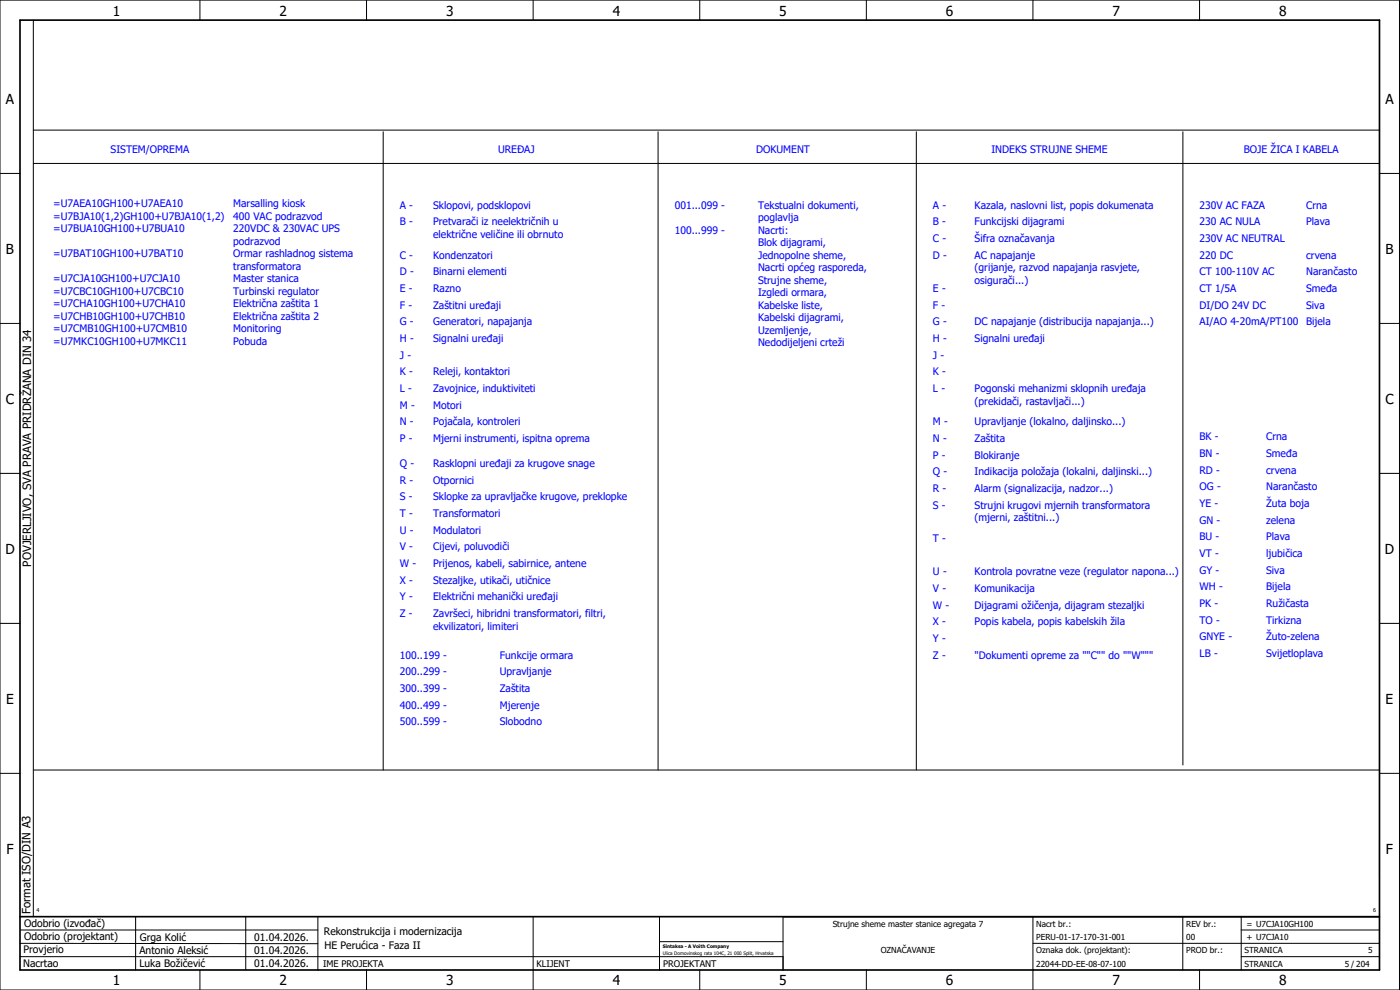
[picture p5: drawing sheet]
<svg xmlns="http://www.w3.org/2000/svg" width="420mm" height="297mm" viewBox="0 0 420 297" stroke-linecap="round" stroke-linejoin="round" font-family="sans-serif">
<defs><g id="words">
<g font-size="4.1">
<text x="33.9" y="4.7">1</text>
<text x="83.9" y="4.7">2</text>
<text x="133.9" y="4.7">3</text>
<text x="183.9" y="4.7">4</text>
<text x="233.9" y="4.7">5</text>
<text x="283.9" y="4.7">6</text>
<text x="333.9" y="4.7">7</text>
<text x="383.9" y="4.7">8</text>
<text x="1.8" y="31.2">A</text>
<text x="415.8" y="31.2">A</text>
<text x="1.8" y="76.2">B</text>
<text x="415.8" y="76.2">B</text>
<text x="1.8" y="121.2">C</text>
<text x="415.8" y="121.2">C</text>
<text x="1.6" y="166.2">D</text>
<text x="415.6" y="166.2">D</text>
<text x="1.8" y="211.2">E</text>
<text x="415.8" y="211.2">E</text>
<text x="1.9" y="256.2">F</text>
<text x="415.9" y="256.2">F</text>
<text x="33.9" y="295.7">1</text>
<text x="83.9" y="295.7">2</text>
<text x="133.9" y="295.7">3</text>
<text x="183.9" y="295.7">4</text>
<text x="233.9" y="295.7">5</text>
<text x="283.9" y="295.7">6</text>
<text x="333.9" y="295.7">7</text>
<text x="383.9" y="295.7">8</text>
</g>
<g font-size="3.4">
<text x="9.4" y="170" transform="rotate(-90 9.4 170)">POVJERLJIVO, SVA PRAVA PRIDRŽANA DIN 34</text>
<text x="9.2" y="274.3" transform="rotate(-90 9.2 274.3)">Format ISO/DIN A3</text>
</g>
<g font-size="3.1" fill="#00f">
<text x="33.2" y="45.8">SISTEM/OPREMA</text>
<text x="149.5" y="45.8">UREĐAJ</text>
<text x="226.9" y="45.8">DOKUMENT</text>
<text x="297.6" y="45.8">INDEKS STRUJNE SHEME</text>
<text x="373.3" y="45.8">BOJE ŽICA I KABELA</text>
<text x="16" y="62.1">=U7AEA10GH100+U7AEA10</text>
<text x="16" y="65.9">=U7BJA10(1,2)GH100+U7BJA10(1,2)</text>
<text x="70" y="62.1">Marsalling kiosk</text>
<text x="70" y="65.9">400 VAC podrazvod</text>
<text x="120" y="62.6">A -</text>
<text x="130" y="62.6">Sklopovi, podsklopovi</text>
<text x="202.5" y="62.6">001...099 -</text>
<text x="227.5" y="62.6">Tekstualni dokumenti,</text>
<text x="280" y="62.6">A -</text>
<text x="292.5" y="62.6">Kazala, naslovni list, popis dokumenata</text>
<text x="360" y="62.6">230V AC FAZA</text>
<text x="392" y="62.6">Crna</text>
<text x="16" y="69.6">=U7BUA10GH100+U7BUA10</text>
<text x="70" y="69.6">220VDC &amp; 230VAC UPS</text>
<text x="120" y="67.6">B -</text>
<text x="130" y="67.6">Pretvarači iz neelektričnih u</text>
<text x="130" y="71.4">električne veličine ili obrnuto</text>
<text x="202.5" y="70.1">100...999 -</text>
<text x="227.5" y="66.4">poglavlja</text>
<text x="227.5" y="70.1">Nacrti:</text>
<text x="280" y="67.6">B -</text>
<text x="292.5" y="67.6">Funkcijski dijagrami</text>
<text x="360" y="67.6">230 AC NULA</text>
<text x="392" y="67.6">Plava</text>
<text x="16" y="77.1">=U7BAT10GH100+U7BAT10</text>
<text x="70" y="73.4">podrazvod</text>
<text x="70" y="77.1">Ormar rashladnog sistema</text>
<text x="120" y="77.6">C -</text>
<text x="130" y="77.6">Kondenzatori</text>
<text x="227.5" y="73.9">Blok dijagrami,</text>
<text x="227.5" y="77.6">Jednopolne sheme,</text>
<text x="280" y="72.6">C -</text>
<text x="280" y="77.6">D -</text>
<text x="292.5" y="72.6">Šifra označavanja</text>
<text x="292.5" y="77.6">AC napajanje</text>
<text x="360" y="72.6">230V AC NEUTRAL</text>
<text x="360" y="77.6">220 DC</text>
<text x="392" y="77.6">crvena</text>
<text x="70" y="80.9">transformatora</text>
<text x="120" y="82.6">D -</text>
<text x="130" y="82.6">Binarni elementi</text>
<text x="227.5" y="81.4">Nacrti općeg rasporeda,</text>
<text x="292.5" y="81.4">(grijanje, razvod napajanja rasvjete,</text>
<text x="360" y="82.6">CT 100-110V AC</text>
<text x="392" y="82.6">Narančasto</text>
<text x="16" y="84.6">=U7CJA10GH100+U7CJA10</text>
<text x="16" y="88.4">=U7CBC10GH100+U7CBC10</text>
<text x="70" y="84.6">Master stanica</text>
<text x="70" y="88.4">Turbinski regulator</text>
<text x="120" y="87.6">E -</text>
<text x="130" y="87.6">Razno</text>
<text x="227.5" y="85.1">Strujne sheme,</text>
<text x="227.5" y="88.9">Izgledi ormara,</text>
<text x="280" y="87.6">E -</text>
<text x="292.5" y="85.1">osigurači...)</text>
<text x="360" y="87.6">CT 1/5A</text>
<text x="392" y="87.6">Smeđa</text>
<text x="16" y="92.1">=U7CHA10GH100+U7CHA10</text>
<text x="16" y="95.9">=U7CHB10GH100+U7CHB10</text>
<text x="70" y="92.1">Električna zaštita 1</text>
<text x="70" y="95.9">Električna zaštita 2</text>
<text x="120" y="92.6">F -</text>
<text x="130" y="92.6">Zaštitni uređaji</text>
<text x="227.5" y="92.6">Kabelske liste,</text>
<text x="280" y="92.6">F -</text>
<text x="360" y="92.6">DI/DO 24V DC</text>
<text x="392" y="92.6">Siva</text>
<text x="16" y="99.6">=U7CMB10GH100+U7CMB10</text>
<text x="70" y="99.6">Monitoring</text>
<text x="120" y="97.6">G -</text>
<text x="130" y="97.6">Generatori, napajanja</text>
<text x="227.5" y="96.4">Kabelski dijagrami,</text>
<text x="227.5" y="100.1">Uzemljenje,</text>
<text x="280" y="97.6">G -</text>
<text x="292.5" y="97.6">DC napajanje (distribucija napajanja...)</text>
<text x="360" y="97.6">AI/AO 4-20mA/PT100</text>
<text x="392" y="97.6">Bijela</text>
<text x="16" y="103.4">=U7MKC10GH100+U7MKC11</text>
<text x="70" y="103.4">Pobuda</text>
<text x="120" y="102.6">H -</text>
<text x="120" y="107.6">J -</text>
<text x="130" y="102.6">Signalni uređaji</text>
<text x="227.5" y="103.9">Nedodijeljeni crteži</text>
<text x="280" y="102.6">H -</text>
<text x="280" y="107.6">J -</text>
<text x="292.5" y="102.6">Signalni uređaji</text>
<text x="120" y="112.6">K -</text>
<text x="130" y="112.6">Releji, kontaktori</text>
<text x="280" y="112.6">K -</text>
<text x="120" y="117.6">L -</text>
<text x="130" y="117.6">Zavojnice, induktiviteti</text>
<text x="280" y="117.6">L -</text>
<text x="292.5" y="117.6">Pogonski mehanizmi sklopnih uređaja</text>
<text x="120" y="122.6">M -</text>
<text x="130" y="122.6">Motori</text>
<text x="292.5" y="121.4">(prekidači, rastavljači...)</text>
<text x="120" y="127.6">N -</text>
<text x="130" y="127.6">Pojačala, kontroleri</text>
<text x="280" y="127.6">M -</text>
<text x="292.5" y="127.6">Upravljanje (lokalno, daljinsko...)</text>
<text x="120" y="132.6">P -</text>
<text x="130" y="132.6">Mjerni instrumenti, ispitna oprema</text>
<text x="280" y="132.6">N -</text>
<text x="280" y="137.6">P -</text>
<text x="292.5" y="132.6">Zaštita</text>
<text x="292.5" y="137.6">Blokiranje</text>
<text x="360" y="132.1">BK -</text>
<text x="360" y="137.1">BN -</text>
<text x="380" y="132.1">Crna</text>
<text x="380" y="137.1">Smeđa</text>
<text x="120" y="140.1">Q -</text>
<text x="130" y="140.1">Rasklopni uređaji za krugove snage</text>
<text x="280" y="142.6">Q -</text>
<text x="292.5" y="142.6">Indikacija položaja (lokalni, daljinski...)</text>
<text x="360" y="142.1">RD -</text>
<text x="380" y="142.1">crvena</text>
<text x="120" y="145.1">R -</text>
<text x="130" y="145.1">Otpornici</text>
<text x="280" y="147.6">R -</text>
<text x="292.5" y="147.6">Alarm (signalizacija, nadzor...)</text>
<text x="360" y="147.1">OG -</text>
<text x="380" y="147.1">Narančasto</text>
<text x="120" y="150.1">S -</text>
<text x="120" y="155.1">T -</text>
<text x="130" y="150.1">Sklopke za upravljačke krugove, preklopke</text>
<text x="130" y="155.1">Transformatori</text>
<text x="280" y="152.6">S -</text>
<text x="292.5" y="152.6">Strujni krugovi mjernih transformatora</text>
<text x="360" y="152.1">YE -</text>
<text x="380" y="152.1">Žuta boja</text>
<text x="120" y="160.1">U -</text>
<text x="130" y="160.1">Modulatori</text>
<text x="292.5" y="156.4">(mjerni, zaštitni...)</text>
<text x="360" y="157.1">GN -</text>
<text x="380" y="157.1">zelena</text>
<text x="120" y="165.1">V -</text>
<text x="130" y="165.1">Cijevi, poluvodiči</text>
<text x="280" y="162.6">T -</text>
<text x="360" y="162.1">BU -</text>
<text x="360" y="167.1">VT -</text>
<text x="380" y="162.1">Plava</text>
<text x="380" y="167.1">ljubičica</text>
<text x="120" y="170.1">W -</text>
<text x="130" y="170.1">Prijenos, kabeli, sabirnice, antene</text>
<text x="280" y="172.6">U -</text>
<text x="292.5" y="172.6">Kontrola povratne veze (regulator napona...)</text>
<text x="360" y="172.1">GY -</text>
<text x="380" y="172.1">Siva</text>
<text x="120" y="175.1">X -</text>
<text x="130" y="175.1">Stezaljke, utikači, utičnice</text>
<text x="280" y="177.6">V -</text>
<text x="292.5" y="177.6">Komunikacija</text>
<text x="360" y="177.1">WH -</text>
<text x="380" y="177.1">Bijela</text>
<text x="120" y="180.1">Y -</text>
<text x="120" y="185.1">Z -</text>
<text x="130" y="180.1">Električni mehanički uređaji</text>
<text x="130" y="185.1">Završeci, hibridni transformatori, filtri,</text>
<text x="280" y="182.6">W -</text>
<text x="292.5" y="182.6">Dijagrami ožičenja, dijagram stezaljki</text>
<text x="360" y="182.1">PK -</text>
<text x="380" y="182.1">Ružičasta</text>
<text x="130" y="188.9">ekvilizatori, limiteri</text>
<text x="280" y="187.6">X -</text>
<text x="292.5" y="187.6">Popis kabela, popis kabelskih žila</text>
<text x="360" y="187.1">TO -</text>
<text x="380" y="187.1">Tirkizna</text>
<text x="120" y="197.6">100..199 -</text>
<text x="150" y="197.6">Funkcije ormara</text>
<text x="280" y="192.6">Y -</text>
<text x="280" y="197.6">Z -</text>
<text x="292.5" y="197.6">&quot;Dokumenti opreme za &quot;&quot;C&quot;&quot; do &quot;&quot;W&quot;&quot;&quot;</text>
<text x="360" y="192.1">GNYE -</text>
<text x="360" y="197.1">LB -</text>
<text x="380" y="192.1">Žuto-zelena</text>
<text x="380" y="197.1">Svijetloplava</text>
<text x="120" y="202.6">200..299 -</text>
<text x="150" y="202.6">Upravljanje</text>
<text x="120" y="207.6">300..399 -</text>
<text x="150" y="207.6">Zaštita</text>
<text x="120" y="212.6">400..499 -</text>
<text x="150" y="212.6">Mjerenje</text>
<text x="120" y="217.6">500..599 -</text>
<text x="150" y="217.6">Slobodno</text>
</g>
<g font-size="3.1">
<text x="7.2" y="278.1">Odobrio (izvođač)</text>
<text x="97.2" y="280.5">Rekonstrukcija i modernizacija</text>
<text x="7.1" y="286.1">Provjerio</text>
<text x="7.2" y="282.1">Odobrio (projektant)</text>
<text x="41.8" y="286.2">Antonio Aleksić</text>
<text x="42" y="282.3">Grga Kolić</text>
<text x="76.3" y="282.3">01.04.2026.</text>
<text x="76.3" y="286.3">01.04.2026.</text>
<text x="97.4" y="284.8">HE Perućica - Faza II</text>
<text x="6.9" y="290">Nacrtao</text>
<text x="41.8" y="290.3">Luka Božičević</text>
<text x="76.3" y="290.3">01.04.2026.</text>
</g>
<g font-size="2.7">
<text x="97" y="290.1">IME PROJEKTA</text>
<text x="161" y="290.1">KLIJENT</text>
<text x="199" y="290.1">PROJEKTANT</text>
</g>
<g font-size="2.5">
<text x="249.9" y="278">Strujne sheme master stanice agregata 7</text>
<text x="311" y="278">Nacrt br.:</text>
<text x="356" y="278">REV br.:</text>
<text x="374.1" y="278">= U7CJA10GH100</text>
<text x="264.3" y="286">OZNAČAVANJE</text>
<text x="311" y="286">Oznaka dok. (projektant):</text>
<text x="311" y="282">PERU-01-17-170-31-001</text>
<text x="356" y="286">PROD br.:</text>
<text x="356" y="282">00</text>
<text x="373.5" y="286">STRANICA</text>
<text x="374.1" y="282.1">+ U7CJA10</text>
<text x="410.6" y="286">5</text>
<text x="311" y="290">22044-DD-EE-08-07-100</text>
<text x="373.5" y="290">STRANICA</text>
<text x="403.6" y="290">5 / 204</text>
</g>
<g font-size="1.6">
<text x="11" y="273.7">4</text>
<text x="412.1" y="273.7">6</text>
</g>
<g font-size="1.4">
<text x="198.9" y="284.4">Sintaksa - A Voith Company</text>
<text x="198.9" y="286.4">Ulica Domovinskog rata 104C, 21 000 Split, Hrvatska</text>
</g>
</g></defs>
<g fill="none" stroke="#000" stroke-width=".3">
<path d="M0 0h420v297h-420zM10 6v269M60 0v6M110 0v6M160 0v6M210 0v6M260 0v6M310 0v6M360 0v6M10 39h404M115 39.5v191.5M197.5 39.5v191.5"/>
<path d="M275 39.5v191.5M355 39.5v190M0 52h6M10 49h404M414 52h6M0 97h6M414 97h6M0 142h6M414 142h6M414 176.3v87.4M0 187h6M414 187h6"/>
<path d="M0 232h6M10 231h404M414 232h6M6 279h89.4M40.7 275v16M73.7 274.9v16M95.4 275.1v16M160 275v22M197.9 275.1v16M310 275v22M355 275v16M372.5 279h41.5"/>
<path d="M372.5 275v16M414 275h-179v16M6 283l89.4 .1M6 287h229M60 291v6M110 291v6M197.9 282.5h37.1M210 291v6M260 291v6M310 283h104M360 291v6M372.5 287h41.5"/>
</g>
<path d="M6 6h408v285h-408zM6 275h408" fill="none" stroke="#000" stroke-width=".5"/>
<use href="#words"/>
</svg>
